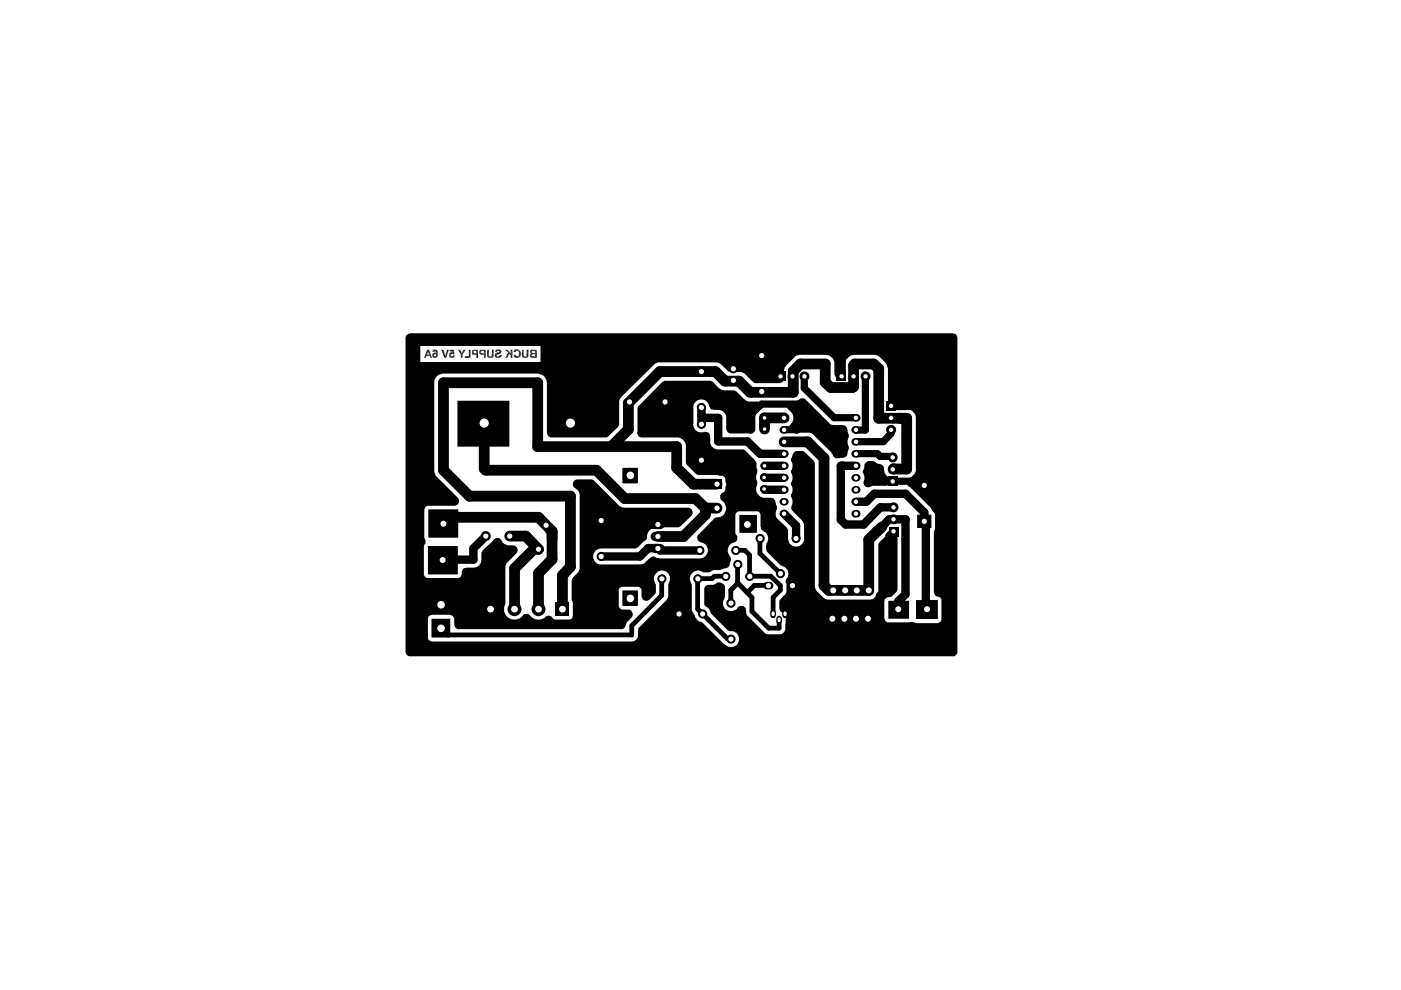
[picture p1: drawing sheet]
<svg xmlns="http://www.w3.org/2000/svg" width="297mm" height="210mm" viewBox="0 0 297 210" stroke-linecap="round" stroke-linejoin="round" font-family="sans-serif">
<g fill="#000">
<path d="M86.1 71.1l.9-.4h115l.6 .1 .4 .7v66.9l-.5 .7h-115.8l-.5-.2-.2-.6v-7h4.7v4l.3 .5 .5 .2 43-.1 .5-.4 .3-.5v-1.4l.1-.5 6.1-6.1 .2-.6v-2.5l.3-.8v-.4h4.3l.4 1.3v5.5l.5 .8a2.41 2.41 0 0 0 1.4 1.6h.2l4.7 4.6 .4 .3a1.72 1.72 0 0 0 2.8-.9 1.72 1.72 0 0 0-2.1-2.1l-.3-.2-3.6-3.5a2.26 2.26 0 0 0-1.1-1.6l-.3-.4v-3.3l.3-.6 .3-.1 1.4-.1 .9-.5h.5l.7 .3 .3 .5v2.1a2.99 2.99 0 0 0-.2 2.4 1.91 1.91 0 0 0 3.2-.2 1.02 1.02 0 0 1 1.5 .8v.7l.2 .3 3.9 3.9 .4 .2h2.8l.7-.4 .3-.6 .1-2.6-.6-1a1.06 1.06 0 0 1-.8-.8v-1.6l1.4-1.6 .2-.4-.1-1.8a1.9 1.9 0 0 1 .4-1.6 1.74 1.74 0 0 0-1.4-2.2l-3.1-2.9-.2-1.4a2.99 2.99 0 0 0 .2-2.4l-.3-.4a1.28 1.28 0 0 1-1.1-1.1v-2.7l-.2-.4-.3-.2h-4.1l-.3 .2-.4 .5v4l.3 .3a1.03 1.03 0 0 1-.5 1.6 1.7 1.7 0 0 0-1 2.9l.2 .3a1.33 1.33 0 0 1-.2 1.2 1.03 1.03 0 0 1-1.2 1.1 3.8 3.8 0 0 1-2.3 .4l-.4 .2a1.93 1.93 0 0 1-1.9 .1 1.72 1.72 0 0 0-2.6 1.5h-4.3v-.5a1.75 1.75 0 0 0-2.5-1 1.75 1.75 0 0 0-.5 2.6v2l-1.4 1.4-.2 .1a.85 .85 0 0 1-1.1-.3l-.3-.5v-1.5l-.6-.6h-3.5l-.5 .3-.2 .3v3.6l.6 .6h1.6a1.08 1.08 0 0 1 .6 1.7l-1 1-.3 .6a1.01 1.01 0 0 1-.8 .9h-34.8l-.5-.3-.3-.6-.1-1.4a.85 .85 0 0 0-.8-.8h-3.8l-.7 .4-.2 .6h-4.7v-15.3h3.9v5.9l.3 .5 .4 .2h6.6a1.5 1.5 0 0 0 .8-1.6 .88 .88 0 0 1 .8-.6l2.1-.1a1.5 1.5 0 0 0 1.2-1.5v-1.6l.2-.5 1.6-1.4 .8-1 .7-.3 .6 .2 1 1.2 .7 .2h1.1a1.01 1.01 0 0 1 .9 .7 1.01 1.01 0 0 1-.3 1.1l-2 2-.3 .7v8a2.16 2.16 0 0 0 0 1.9 2.19 2.19 0 0 0 2.8 1.3l.7-.5a1.06 1.06 0 0 1 1-.7 1.06 1.06 0 0 1 1 .7 2.22 2.22 0 0 0 3 0 1.07 1.07 0 0 1 1.7 .4l.3 .2h3.2l.5-.3 .2-.5v-2.9l-.3-.5v-4.2l.3-.5 1.1-1.2 .3-.6v-15.9l-.3-.7-.6-.5a1.03 1.03 0 0 1-.6-1.1 1.03 1.03 0 0 1 .9-.9h3.1l.5 .2 5.5 5.5 .5 .3 14.2 .1 .5 .2 .2 .4a.82 .82 0 0 1-.2 1l-2.7 2.5h-4.8a2.11 2.11 0 0 0-2 2.4l-.1 .2-1.7 1.6-.6 .3-7.6 .1a1.68 1.68 0 0 0-1.4 1.6 1.68 1.68 0 0 0 1.4 1.7h8.9l.7-.3 .2-.3a2.09 2.09 0 0 1 1.8-1.1l1.1 .4h8.8l.5-.2 .6-.5 .4-.6v-.7a1.64 1.64 0 0 0-1.5-1.4 1.07 1.07 0 0 1-.6-1.5l3-3.1a1.53 1.53 0 0 1 1.4-.7 2 2 0 0 0 1.6-2l-.4-1.1-.3-.3a1.02 1.02 0 0 1-.7-.9 1.02 1.02 0 0 1 .6-1l.4-.2 .2-.4 .2-1-.2-1.3-.4-.5-1.2-.3h-4.2l-.4-.2-2-2-.2-.3-.1-4.2a2.02 2.02 0 0 0-1.4-1.2l-8.2-.1a.95 .95 0 0 1-.5-1.2v-5l.1-.4 5.1-5.1 .5-.3h9.8l.5 .3 1.2 1.3 .6 .4 2.7 .1 .5 .2 2 2 .5 .1 2.2 .1a1.04 1.04 0 0 1 .2 1.8 1.83 1.83 0 0 0-1 1.3v2.8l-.3 .6a.68 .68 0 0 1-.9 .2h-4.1l-.4-.2-.4-.6v-2.8l-.6-1.1a3 3 0 0 0-2.1-.3 1.17 1.17 0 0 1-1.1-1.3l-.6-.7-.5-.2-1.1 .1-.9 .8-.2 .8 .1 4.2a2.12 2.12 0 0 0 1.2 1.1 3.5 3.5 0 0 1 2.1 .1l.3 .6v1.5l.2 .6 .7 .6 .4 .2h5.7l.3 .2 2.2 2.2 .3 .5v1.1l.2 .2-.2 1.1a1.47 1.47 0 0 0 .2 1.6v.5l-.3 .6a1.95 1.95 0 0 0 1.1 2.1l.4 .1h1.8l.5 .4a2.81 2.81 0 0 1 .5 2.2 1.74 1.74 0 0 0 .6 2.3l1.6 1.5 .3 .5v2.1l.2 .7 1.1 .7h.8l.6-.3 .4-.4 .3-.6v-3.5l-.3-.6-2.4-2.5 .1-1a2.28 2.28 0 0 0-.2-1.8l.1-.4a1.87 1.87 0 0 0-.1-2.1l.1-.5a1.81 1.81 0 0 0-.1-2.1l.1-.4a1.87 1.87 0 0 0-.1-2.1l.3-1a1.1 1.1 0 0 1 .8-1h1.4l.4 .2 1.9 1.9 .3 .6v26l.2 .9 1.5 1.5 .9 .4h9.2l.5-.1 .9-.8 .2-.9v-10l2.6-2.7h.8l.3 .1 .4 .5v11.9l-1.2 1.3-.3 .1a1.18 1.18 0 0 0-1.3 1.1v3.4l.1 .4 .5 .6 5.5-.1 .7 .2h4.5l.5-.2 .3-.5v-4.3l-.3-.4-.9-.3-.4-.7v-13l.2-.6v-3.1l-.5-.7-.5-.8-4.3-4.2-.3-.2a1.02 1.02 0 0 1-.1-1.6l.6-.3a2.19 2.19 0 0 0 1.1-1.4l-.1-11.5a1.84 1.84 0 0 0-1.5-1.6h-3.6l-.7-.4v-8.2l-.6-1.2-1.1-1.2-.5-.3-.6-.2-4.6 .1a2.5 2.5 0 0 0-1.9 1.8l-.1 2.4a1.04 1.04 0 0 1-1 .7 1.04 1.04 0 0 1-1-.8v-2.6l-.2-.5a2.34 2.34 0 0 0-1.6-1.1h-5.6l-.6 .2-2.5 2.5-.2 .5v2.1l-.3 .5-.5 .2h-5.3l-2.3-2.1-.7-.2h-2.2l-.4-.1-.3-.3a4.2 4.2 0 0 0-2.2-1.7h-12.5l-.7 .4-7.4 7.3-.1 .5v5l-.3 .6-2.4 2.2h-11.9l-.3-.2-.4-.7v-10.9l-.4-.9-.5-.6-.9-.3h-20.4a1.94 1.94 0 0 0-1.7 1.6v19.2l.2 .8 4.9 5a.99 .99 0 0 1-.7 1.4h-5.9l-.3 .2-.3 .6v6.1l.2 .4v.6l-.2 .3-.1 .6h-3.9v-39.2h28.6v-3.4h-25.5v3.4h-3.1v-5.3zM97 85h10.9l.1 9.6-10.9 .1zM132 99.3l3.2-.1 .1 3.2h-3.3zM167.2 85.4l.6-.3h.8l1.2-.6h.6l.3 .1 5.4 5.4 .5 .1h2.1a1.2 1.2 0 0 1 1 1.4 1.73 1.73 0 0 1 0 1.8v.7a1.73 1.73 0 0 1 0 1.9l-.1 .6a1.19 1.19 0 0 1-1.4 .6h-1.2l-.8-1.2-4.1-4-.5-.2h-3.5a1.04 1.04 0 0 1-.8-1.4 2.04 2.04 0 0 0-.1-3.5 .93 .93 0 0 1 0-1.4zM183.4 98.2a1.69 1.69 0 0 1 2-.4l.7 .5a1.44 1.44 0 0 1 1.4 1.5 1.74 1.74 0 0 0 1.2 1.5l.1 .3v.7l-.5 .6-3.4 .2a1.07 1.07 0 0 1-1.3 0 1.07 1.07 0 0 1-.4-1.2 1.98 1.98 0 0 0-.3-1.8zM90.7 115.8h6.3l.1 5.9-6.4 .1zM90.8 108.1l6.4-.1v5.9l-6.4 .1zM156.8 109.2l3.7 .1-.1 3.7-3.6-.1zM194.6 109.3h2.8v2.5l-2.8 .1zM91.6 131.2h3.9v4l-4-.1zM132 125.2h3.2l.1 3.2h-3.3zM188.4 127.4h4.3v3.7l-4.3 .1z"/>
<path d="M194.4 127.4h4.3l.1 3.7-4.4 .1z"/>
<circle cx="178.7" cy="98.8" r=".89"/>
<circle cx="190.8" cy="88.7" r="1.14"/>
</g>
<path d="M170.5 79.8v2.5l6.4 6.3h4.5M183.5 79.8v11.4l-2.1-.1M157.5 88.1h1.4l2.6-2.4h7.9v5l-.5 .5-2.7-.1M181.4 96.2h4.6l.6 .6h2.8M188.9 91.1v.8l-1.6 1.7h-5.9M188.6 102h6.5M189.7 112.6h-.3l-.9 1v10.8l-2.1 1.9v3.3" fill="none" stroke="#000" stroke-width="1.5"/>
<g fill="none" stroke="#000" stroke-width="1.8">
<path d="M178 76.2l.4 .4v3.2M148.7 88l.6 .6h3v5h6.2l2.7 2.6h5M148.7 86.4v3.6M162.1 98.8h4.1M181.5 98.8h-3.2v11.4l1 1h3.8l3.5-3.6h2.8M188.9 86.1h5.6M103 113.7l-2.6 2.6v2.4h-6.5M127.5 110.4l.8 .8h11.2M148.4 116.7h-8.5l-.5-.5h-1.9l-1.8 1.8h-8.1M162 101.2l4.2 .1M162 103.7l.2 .1h4M166.2 108.9l2.6 2.6v2.7"/>
<path d="M181.5 106.4h2.2l1.7-1.7h6.6l4 4v1.8M187 111.7l1.5-1.6h3.5v15.9l-1.5 1.5v1.7M196.6 110.5l-.6 .5 .3 .2v17.7l.3 .3"/>
</g>
<path d="M102.7 89.7v9.7l.3 .3h23.4l6.1 6h14.9l2.2 2M129.6 94.7l3.6-3.6v-5.6l6.7-6.7h11.8l2 2h3l2.3 2.4h9.2v-4.5l1.5-1.5h5.3v3.9l1.1 1.1h4.6l.3-.2v-4.5l.2-.3h4l1.1 1v10.5h5.9v10.7h-2.8M166.2 93.7h5l3.5 3.5v27l1 1h8.5v-10.8l2.8-2.7M166.2 88.6h-4.1v2.4M94.2 111l1.3-1.3h18.7l2.9 2.9v6l-2.9 2.9v7.7M108.1 113.7h3.4l2.7 2.8h-1l-4.1 4v8.7M149.6 107.7h2.4M149.6 107.7v1.4l-4.7 4.6h-5.4M152 102.7h-5l-3.5-3.5v-4.5h-29.5v-13.5h-20v18.5l5.5 5.5h21.4v15l-1.6 1.8v7.2" fill="none" stroke="#000" stroke-width="2.3"/>
<path d="M170.7 79.5v2.9M183.2 79.5l.3 .2M189.9 85.9l-.2 .2M156 116.7h1.9l1 1v4.5h4.5l2 1.9v1l-1.5 1.6v3.4M156.4 119.6l.1 4M161.1 114.1v3.2l4.3 4.3M140.3 122.7v3.5l-6.4 6.5v1.9h-39l-1.4-1.4M153.8 122.2h-2.3l-.5 .5h-3.1v6.4l6.4 6.4h.6M156.5 123.6l-1.6 1.5v2.7M156.5 123.6l1.9 2M158.4 125.6l1 1.1v2.9l3.6 3.6h2.2v-1.8M162.9 124.1h-3l-1.5 1.5" fill="none" stroke="#000" stroke-width="1"/>
<g fill="#000">
<path d="M90.2 75.2h.3l-.6 .7zM89.9 75.9l.5-.5-.1 .5zM90.5 75.2l-.6 .7zM90.6 74.2h.3l.7 1.7zM90.8 74.6l-.3 .6h-.3zM90.6 74.2l.2 .4-.6 .6zM90.6 74.2l1 1.7zM90.8 74.6l.8 1.3-.6-.7zM90.5 75.2l.6 .2h-.7zM90.5 75.2h.5l.1 .2zM91.1 75.4l.5 .5h-.3zM91 75.2l.6 .7z"/>
<path d="M91.7 75.4h.3zM91.9 74.9l-.2 .2zM91.8 74.4l-.1 .2zM91.7 75.4h.3l-.3 .2zM91.7 75.1l.2-.3zM91.8 74.3l-.1 .3zM91.7 75.1l.2-.3-.2 .6zM91.8 74.3l.3-.1-.4 .4zM91.8 74.3l.1-.1zM91.8 74.3l.3-.1zM91.7 75.6l.2 .1zM91.9 75.7v.2z"/>
<path d="M91.9 74.8h.2zM91.7 75.6l.2 .3zM91.9 74.8h.4zM91.7 75.6l.3-.2-.1 .5zM91.9 74.8h.4l.2 .1zM92 75.4l-.1 .5zM92 75.5l-.1 .4zM91.7 75.4l.3-.1zM91.7 74.6l.3-.1zM91.7 75.4l.3-.2zM91.7 75.4l.3-.3zM91.7 74.6l.4-.1z"/>
<path d="M92.1 74.2l.6 .1zM92.1 74.2l.6 .1 .1 .7zM91.7 75.4l.4-.3zM91.9 74.8l.2 .3-.4 .3zM91.7 74.6l.5-.2zM92.1 74.2l.1 .2-.5 .2zM92.1 74.2l.1 .2zM91.9 74.8l.3 .3zM92.3 74.8h.2zM92.3 74.8l.2 .1zM92.1 74.2l.2 .2zM91.9 74.8l.4 .3z"/>
<path d="M92.1 74.2l.3 .3zM91.9 74.8l.5 .3zM92.1 74.2l.7 .8zM91.9 74.8l.6 .1-.1 .2zM92.5 74.9l-.1 .2zM92.5 74.2v.1zM92.3 75.9l.2-.1zM92.5 74.2l.2 .1zM92.4 74.5l.4 .5zM92.5 74.6l.3 .4zM92.5 74.9v.3zM92.5 74.7l.3 .3z"/>
<path d="M92.5 74.8l.3 .2zM92.5 74.9l.3 .1-.3 .3zM92.5 74.3h.2zM92.5 75.8l.1-.1zM92.3 75.9l.3-.2zM91.9 75.9l.7-.2zM92.1 75.6l.5 .1-.7 .2zM92.1 75.6l.5 .1zM92.2 75.6l.4 .1zM92.4 75.5l.2 .2-.3-.1zM92.7 74.3l.1 .3zM92.7 75.6l-.1 .1z"/>
<path d="M92.7 74.3l.1 .5zM92.7 74.3l.1 .7zM92.7 75.5l.1-.1zM92.8 75.4l-.2 .3zM92.8 75l-.2 .7zM92.8 75l-.2 .7-.2-.2zM92.8 75l-.4 .5zM92.5 75.4l.3-.4zM92.5 75.3l.3-.3zM93.6 74.2h.4l.4 1.2zM93.6 74.2l.8 1.2-.2 .5zM94.8 74.2h.4l-.8 1.2z"/>
<path d="M95.2 74.2l-1 1.7zM95.2 74.2l-.6 1.7h-.4zM95.2 75l.2-.2zM95.2 75l.3-.2zM95.2 75l.6-.3zM95.2 75l.6-.3 .2 .1zM95.2 75l.8-.2-.2 .2zM95.2 75h.6zM95.2 75l.5 .1zM95.2 75.4l.1 .1zM95.2 75.4l.1 .3zM95.2 75l.1 .7z"/>
<path d="M95.2 75l.4 .1-.3 .6zM95.6 75.1l-.3 .6zM95.6 75.2l-.3 .5zM95.4 74.8h.1zM95.3 75.7l.2 .1zM95.5 74.8l.3-.1zM95.6 75.4l.1 .1-.4 .2zM95.6 75.4l-.3 .3zM95.6 75.3l-.3 .4zM95.5 75.8l.2 .1zM95.8 74.7l-.1 .1zM95.3 75.7l.4 .2z"/>
<path d="M95.7 75.5l.3 .4zM95.3 75.7l.4-.2 .3 .4zM95.8 75.6l.2 .3zM95.8 74.7l.2 .1zM95.3 74.2l.6 .3h-.6zM95.3 74.2h.9l-.3 .3zM96 75.5l.4-.1-.5 .2zM95.9 75.6l.5-.2-.4 .5zM96 75.4h.4zM96 75.5l.4-.1zM95.3 75.7l.7 .2zM96.2 74.2l-.2 .6-.1-.3z"/>
<path d="M96.2 74.2l-.3 .8zM96 74.8l-.2 .2zM96.2 74.2l.2 .9h-.3zM96 75.9l.2-.1zM96.2 74.2l-.1 .9zM96.2 75.8l.1-.1zM96 75.9l.3-.2zM96.4 75.5l-.1 .2zM96.4 75.4l-.1 .3zM96.4 75.4l-.1 .3-.3 .2zM97.1 74.2h.4l.4 .6zM97.1 74.2l.8 .6-.2 .3z"/>
<path d="M97.9 74.8l.1 .3h-.3zM98.3 74.2h.4l-.8 .6zM97.9 74.8l.8-.6-.7 .9zM98 75.1v.8h-.3zM97.7 75.1h.3l-.3 .8zM99.4 74.2h.3v1.7zM99.4 74.2l.3 1.7-.3-.4zM98.6 75.5l1.1 .4h-1.1zM98.6 75.5h.8l.3 .4zM100.1 74.7h.3zM100.2 74.3l-.1 .1zM100.1 74.8l.3-.1-.3 .2z"/>
<path d="M100.2 74.3l.1-.1-.2 .2zM100.1 74.4l.2-.2-.2 .5zM100.1 74.9l.1 .1zM100.2 74.3l.1-.1zM100.2 75v.1zM100.1 74.9l.1 .2zM100.1 74.9l.3-.2-.2 .4zM100.4 74.7l-.2 .4zM100.4 74.8h.1l-.3 .3zM100.2 75.1l.2 .1zM100.1 74.7l.3-.1zM100.1 74.7l.3-.2z"/>
<path d="M100.2 75.1l.3 .1zM100.1 74.7l.4-.3zM100.3 74.2l.2 .2-.4 .3zM100.3 74.2l.3 .2zM100.3 74.2l.4 .2zM100.3 74.2l.5 .2zM100.2 75.1l.8 .1zM100.2 75.1l.3-.3 .5 .4zM100.5 74.8l.5 .4zM100.3 74.2l.7 .2zM100.6 74.8l.4 .4zM100.3 74.2h1l-.3 .2z"/>
<path d="M100.7 74.9l.3 .3zM101 74.4l.3-.2-.3 .7zM100.8 74.9l.2 .3zM101.3 74.2l-.3 1zM100.8 74.9h.2v.3zM101.3 74.2v1.7h-.3zM101.3 74.2l-.3 1.7v-.7zM101.6 74.7h.3zM101.7 74.4l-.1 .2zM101.7 74.4l-.1 .3zM101.9 74.2l-.3 .5zM101.6 74.8l.1 .1z"/>
<path d="M101.7 74.3h.1zM101.6 74.8l.3-.1-.2 .2zM101.9 74.2l-.2 .2zM101.9 74.2l-.1 .1zM101.7 75l.2 .1zM101.7 74.9l.2 .2zM101.7 74.9l.2-.2v.4zM101.9 74.7v.4zM102 74.7l-.1 .4zM102 74.8l-.1 .3zM101.9 75.1v.1zM101.6 74.7l.4-.1z"/>
<path d="M101.6 74.7l.4-.2zM101.9 75.1l.2 .1zM101.6 74.7l.5-.3zM101.9 74.2l.2 .2-.5 .3zM101.9 74.2l.3 .2zM101.9 74.2l.4 .2zM101.9 74.2l.5 .2zM101.9 75.1l.7 .1zM102 74.8l.6 .4-.7-.1zM102 74.8l.6 .4zM102.1 74.8l.5 .4zM101.9 74.2l.7 .2z"/>
<path d="M101.9 74.2h1.1l-.4 .2zM102.2 74.9l.4 .3zM102.6 74.4l.4-.2-.4 .7zM102.3 74.9l.3 .3zM103 74.2l-.4 1zM102.4 74.9h.2v.3zM103 74.2v1.7h-.4zM103 74.2l-.4 1.7v-.7zM103.3 74.2h.3v.9zM103.3 74.2l.3 .9-.3-.1zM103.3 75l.3 .1zM103.3 75l.3 .2z"/>
<path d="M103.3 75.4l.1 .1zM103.3 75.4l.1 .3zM103.3 75l.1 .7zM103.3 75l.3 .2-.2 .5zM103.6 75.2l-.2 .5zM103.6 75.3l-.2 .4zM103.6 75.4l-.2 .3zM103.6 75.4h.1l-.3 .3zM103.4 75.7l.3-.3zM103.4 75.7l.4-.2zM103.4 75.7l.5-.1zM103.4 75.7l.6-.1z"/>
<path d="M103.4 75.7l.1 .1zM103.5 75.8l.2 .1zM103.4 75.7l.3 .2zM103.4 75.7l1.2-.1zM103.4 75.7l.7 .2zM104.2 75.5l.4 .1h-.5zM104.2 75.4h.1l.3 .2zM104.2 75.4l.4 .2zM104.2 75.5l.4 .1zM104.3 74.2h.3l-.3 .9zM104.6 74.2l-.3 1zM104.6 74.2l-.3 1.1z"/>
<path d="M104.6 74.2l-.3 1.2zM104.6 74.2v1.4l-.3-.2zM104.3 75.9l.2-.1zM104.6 75.6l-.1 .2zM104.3 75.9l.3-.3zM104.1 75.9l.5-.3-.3 .3zM103.4 75.7l1.2-.1-.5 .3zM104.6 75.5v.1zM104.6 75.4v.2zM104.6 74.2v1.4zM104.9 75.3l.1-.1zM105 75.2l-.1 .2z"/>
<path d="M105.2 74.9l-.3 .5zM104.9 75.4l.1 .2zM105 75.1l.1-.1zM105.1 74.3l-.1 .2zM105.2 74.9l-.2 .3zM105.1 74.3l-.1 .3zM105.1 74.3l.3-.1-.4 .4zM105 75.6l.1 .1zM105.2 74.9l-.1 .1zM105.1 74.3l.1-.1zM104.9 75.4l.2 .3zM105.1 74.3l.3-.1z"/>
<path d="M105.2 74.9l.1-.1zM105.2 74.9l.3-.1zM105.2 74.9l.4-.1zM105.2 74.9l.5-.1zM105.2 74.9l1.1-.3zM105.2 74.9l1.1-.3-.9 .6zM105.1 75.7l.1 .1zM105.2 75.4l.1 .5zM105.2 74.9l.1 1zM105.2 74.9v.5zM105.2 75.8l.1 .1zM105.3 74.8h.2z"/>
<path d="M105 74.6l.3-.1zM105.1 75.7l.2 .2zM104.9 75.4l.4 .5zM105.2 74.9l.1 1-.4-.5zM105.3 75.5v.4zM105.2 74.9l.1 .4zM105.4 74.1h.2zM105 74.6l.4-.1zM105.4 74.2h.5zM105 74.6l.4-.2zM105.4 74.2h.5l.4 .4zM105.4 75.6l-.1 .3z"/>
<path d="M105.4 75.5l-.1 .4zM105.2 74.9l.2 .3-.1 .1zM105 74.6l.5-.2zM105.4 74.2l.1 .2-.5 .2zM105.5 75.6l-.2 .3zM105.6 74.1l.3 .1zM105.4 74.2l.2 .2zM105.3 75.9l.4-.3zM105.4 74.2l.3 .2zM105.7 74.1l.2 .1zM105.3 75.9l.5-.4zM105.8 74.7l.5-.1-.6 .2z"/>
<path d="M105.8 75.5l.5-.2zM105.3 75.9l1-.6zM105.4 74.2l.4 .2zM105.8 74.7l.5-.1zM105.7 75.1l.2-.1zM105.9 74.2l.3 .1zM105.9 75.4l.4-.1zM105.9 74.2l.3 .1 .1 .3zM105.6 75.1l.3-.1zM105.4 74.2l.5 .2zM105.4 74.2l.9 .4zM105.9 74.4l.4 .2z"/>
<path d="M105.9 74.5l.4 .1zM105.9 74.6h.4zM105.9 74.7l.4-.1zM106 74.2l.2 .1zM106 75.3h.3zM105.8 75.9l.2-.1zM105.6 75.9l.4-.1zM105.3 75.9l.7-.1zM106 75.8l.1-.1zM106.2 74.3l.1 .1zM106.2 74.8l-.2 .2zM106.2 74.3l.1 .3z"/>
<path d="M105.9 75l.3-.2zM106.2 74.8l.1-.1zM106.1 75.7l.2-.1zM106.3 74.6l-.1 .2zM106 75.8l.3-.2zM106.3 74.6l-.4 .4zM105.6 75.1l.7-.5-.4 .4zM105.5 75.2l.8-.6zM105.4 75.2l.9-.6zM106.3 75.3v.1zM106.3 75.3v.3zM106.3 75.3v.3l-.3 .2z"/>
<path d="M105.3 75.9l1-.6-.3 .5zM107.1 74.2h.4l.8 .7zM107.1 74.2l1.2 .7-.5-.1zM107.8 74.8l.5 .1v.5zM107.9 75l-.4 .9h-.4zM107.8 74.8l.1 .2-.8 .9zM108.3 74.2h.3l-.3 .7zM108.6 74.2l-.3 1.2v-.5zM107.8 74.8l.5 .6zM108.6 74.2v1.7h-.3zM108.6 74.2l-.3 1.7zM108.9 74.6l.1-.1z"/>
<path d="M109.1 74.3l-.2 .3zM109.1 74.3l.1-.1-.3 .4zM108.9 75.3l.3-.1zM109 74.4l.1-.1zM109 75.4l.2-.2zM109 75.4h.3zM109 75.4h.4zM109 75.4l.5 .1zM109 75.4l.6 .1zM109.1 74.3l.1-.1zM109 75.5l.1 .2zM109 75.4l.1 .3z"/>
<path d="M109.1 75.7l.1 .1zM109.2 74.2l.2-.1zM109.2 74.2l.4-.1zM109.2 74.2l.4-.1 .6 .3zM108.9 74.6h.4zM108.9 74.6l.4-.1zM109.2 75.8l.2 .1zM109.1 75.7l.3 .2zM109 75.4l.4 .5zM108.9 74.6l.5-.1zM108.9 74.6l.6-.2zM109.2 74.2l.3 .2-.6 .2z"/>
<path d="M109.2 74.2l.4 .2zM109.6 74.1l.2 .1zM109.6 74.1l.4 .2zM109.6 74.1l.6 .3zM109.2 74.2l.5 .2zM109.8 74.2l.2 .1zM109.2 74.2l.6 .2zM109.2 74.2l1 .2zM109.8 74.4h.4zM109.7 75.9l.2-.1zM109.8 74.5l.4-.1zM110 74.3h.2z"/>
<path d="M110 74.3l.2 .1zM109.9 74.5l.3-.1zM110 74.6l.2-.2zM110 74.7l.2-.3zM109.9 75.8l.2-.1zM109.7 75.9l.4-.2zM109.4 75.9l.7-.2zM109 75.4l1.1 .3-.7 .2zM109 75.4l1.1 .3zM109.6 75.5l.5 .2zM109.7 75.5l.4 .2zM109.8 75.5l.3 .2z"/>
<path d="M109.9 75.4l.2 .3zM110 75.4l.1 .3zM110 75.3l.1 .4zM110.2 74.4l-.1 .4h-.1zM110.2 74.4l-.1 .5zM110.2 74.4l-.1 .7zM110.2 74.3v.1zM110.2 75.6l-.1 .1zM110.2 74.4l.1 .2zM110.2 74.4l.2 .4zM110.2 74.4l.2 .7zM110.2 74.4l.2 .7-.3 .6z"/>
<path d="M110.2 74.4l-.1 1.3-.1-.4zM110.2 74.4l-.2 .9zM110.2 74.4l-.1 .8zM110.3 74.6l.1 .2zM110.3 75.4l-.1 .2zM110.3 75.4l-.2 .3zM110.4 75.1l-.1 .2zM110.4 75.1l-.1 .3zM110.4 75.1l-.3 .6zM110.7 74.2h.3v.9zM110.7 74.2l.3 .9-.3-.1zM110.7 75l.3 .1z"/>
<path d="M110.7 75l.3 .2zM110.7 75.2v.2zM110.7 75v.4zM110.7 75.5l.1 .2zM110.7 75.4l.1 .3zM110.7 75l.1 .7zM110.7 75l.3 .2-.2 .5zM111 75.2l-.2 .5zM111 75.3l.1 .1-.3 .3zM111.1 75.4l-.3 .3zM110.8 75.7l.3-.3 .1 .1zM110.8 75.7l.4-.2z"/>
<path d="M110.8 75.7l.5-.1zM110.8 75.7l.1 .1zM110.9 75.8l.2 .1zM110.8 75.7l.3 .2zM110.8 75.7l1.1-.1zM110.8 75.7l.6 .2zM111.5 75.6h.4zM111.7 75.4l.2 .2-.3-.1zM111.6 75.5l.3 .1zM111.7 74.2h.3l-.3 .9zM112 74.2l-.3 1zM112 74.2l-.3 1.1z"/>
<path d="M112 74.2l-.3 1.2zM112 74.2l-.1 1.4-.2-.2zM111.7 75.4l.2 .2zM111.9 75.6l-.1 .2zM111.9 75.6l-.1 .3zM111.4 75.9l.5-.3-.1 .3zM110.8 75.7l1.1-.1-.5 .3zM112 75.5l-.1 .1zM112 75.4l-.1 .2zM112 74.2l-.1 1.4zM112.4 75.4h.3zM112.4 75.2v-.1z"/>
<path d="M112.4 75.4l.4 .1zM112.4 75.1v.3zM112.4 75.1l.3-.2-.3 .5zM112.4 75.1l.1-.1zM112.4 74.6l.4 .1zM112.4 74.3h.1zM112.4 75.1l.3-.2zM112.4 74.6l.4 .1-.4 .1zM112.4 74.3l.2-.1zM112.4 74.3l.2-.1-.2 .4zM112.4 75.6l.1 .1zM112.5 75l.2-.1z"/>
<path d="M112.4 74.8h.1zM112.6 74.2l-.1 .1zM112.5 75.7l.1 .1zM112.4 75.6l.2 .2zM112.4 75.4l.2 .4-.2-.2zM112.4 75.4l.4 .1-.2 .3zM112.8 75.5l-.2 .3zM112.4 75.4l.3-.1zM112.5 74.8l.2 .1zM112.4 75.4l.3-.2zM112.4 74.8l.3 .1zM112.4 74.8l.4-.1-.1 .2z"/>
<path d="M112.8 74.7l-.1 .2zM112.8 74.8l-.1 .1zM112.7 74.9l.2-.1zM112.7 74.9l.3-.1zM112.7 74.9l.4-.1zM112.7 74.9l.5-.1zM112.7 74.9l.8-.1zM112.6 75.8l.2 .1zM112.4 74.6l.4-.1zM112.4 75.4l.4-.2zM112.4 74.6l.5-.2zM112.4 75.4l.5-.3z"/>
<path d="M112.6 74.2l.3 .2-.5 .2zM112.7 74.9l.2 .2-.5 .3zM112.6 75.8l.3 .1zM112.6 74.2l.3 .2zM112.7 74.9l.2 .2zM112.6 74.2l.4 .2zM112.7 74.9l.3 .2zM112.6 74.2l.5 .2zM112.7 74.9l.4 .2zM112.6 74.2l.6 .2zM112.7 74.9l.8 .2zM112.6 74.2l.9 .2z"/>
<path d="M112.7 74.9l.8-.1v.3zM112.6 74.2h1.2l-.3 .2zM113.5 74.4l.3-.2-.3 .6zM112.6 75.8l1.2 .1zM112.6 75.8l.3-.3 .9 .4zM112.9 75.5l.9 .4zM113 75.5l.8 .4zM113.1 75.5h.4l.3 .4zM113.8 74.2v1.7l-.3-.4zM113.8 74.2l-.3 1.3zM113.8 74.2l-.3 .9z"/>
<path d="M154.6 79.8h1.8v1.8h-1.8z" fill-rule="evenodd"/>
<path d="M160.6 82.1h1.7v1.8h-1.7z" fill-rule="evenodd"/>
<path d="M164.5 78.8h2v2h-2z" fill-rule="evenodd"/>
<path d="M177.4 78.8h2v2h-2z" fill-rule="evenodd"/>
<path d="M188 85h1.9v2.1h-1.9z" fill-rule="evenodd"/>
<path d="M151 101.7h2v2h-2z" fill-rule="evenodd"/>
<path d="M188.3 101h1.9v2.1h-1.9z" fill-rule="evenodd"/>
<path d="M188.5 111.7h2v2h-2z" fill-rule="evenodd"/>
<path d="M117.8 127.8h2.8v2.8h-2.8z" fill-rule="evenodd"/>
<circle cx="148.7" cy="78.8" r=".97"/>
<circle cx="155.5" cy="78.2" r=".97"/>
<circle cx="161.5" cy="75.4" r=".97"/>
<circle cx="168" cy="79.8" r="1.06"/>
<circle cx="170.6" cy="79.8" r="1.06"/>
<circle cx="181" cy="79.8" r="1.06"/>
<circle cx="183.5" cy="79.8" r="1.06"/>
<circle cx="102.7" cy="89.7" r="1.82"/>
<circle cx="120.9" cy="89.7" r="1.82"/>
<circle cx="133.5" cy="85.2" r="1.06"/>
<circle cx="141" cy="85.2" r="1.06"/>
<circle cx="148.7" cy="90" r=".97"/>
<circle cx="148.7" cy="86.4" r=".97"/>
<circle cx="148.7" cy="97.6" r=".97"/>
<circle cx="188.9" cy="88.6" r="1.06"/>
<circle cx="188.9" cy="91.1" r="1.06"/>
<circle cx="189.3" cy="97" r="1.06"/>
<circle cx="189.3" cy="99.5" r="1.06"/>
<circle cx="93.9" cy="118.7" r="1.57"/>
<circle cx="94" cy="111" r="1.57"/>
<circle cx="103" cy="113.7" r="1.06"/>
<circle cx="108.1" cy="113.7" r="1.06"/>
<circle cx="114.2" cy="116.5" r=".97"/>
<circle cx="115.8" cy="111.4" r=".97"/>
<circle cx="127.5" cy="118" r=".97"/>
<circle cx="127.5" cy="110.4" r=".97"/>
<circle cx="133.6" cy="100.8" r="1.31"/>
<circle cx="148.4" cy="116.7" r=".97"/>
<circle cx="152" cy="107.7" r="1.06"/>
<circle cx="156" cy="116.7" r=".97"/>
<circle cx="156.4" cy="119.7" r=".97"/>
<circle cx="158.5" cy="111.2" r="1.31"/>
<circle cx="161.2" cy="114.2" r=".97"/>
<circle cx="168.8" cy="114.2" r=".97"/>
<circle cx="189.4" cy="107.6" r="1.06"/>
<circle cx="189.4" cy="110.1" r="1.06"/>
<circle cx="196" cy="102.9" r=".97"/>
<circle cx="196" cy="110.5" r=".97"/>
<circle cx="93.5" cy="133.2" r="1.57"/>
<circle cx="93.5" cy="128.2" r="1.57"/>
<circle cx="104" cy="129.2" r="1.48"/>
<circle cx="109.1" cy="129.2" r="1.48"/>
<circle cx="114.2" cy="129.2" r="1.48"/>
<circle cx="133.6" cy="126.9" r="1.31"/>
<circle cx="140.3" cy="122.7" r=".97"/>
<circle cx="144" cy="130.2" r=".97"/>
<circle cx="148" cy="122.7" r=".97"/>
<circle cx="149" cy="130.2" r=".97"/>
<circle cx="153.9" cy="122.2" r=".97"/>
<circle cx="155" cy="135.5" r=".97"/>
<circle cx="155" cy="127.9" r=".97"/>
<circle cx="159" cy="122.2" r=".97"/>
<circle cx="165.5" cy="121.6" r=".97"/>
<circle cx="168" cy="124.2" r=".97"/>
<circle cx="176.5" cy="131.2" r="1.06"/>
<circle cx="176.7" cy="125.2" r="1.06"/>
<circle cx="179" cy="131.2" r="1.06"/>
<circle cx="179.2" cy="125.2" r="1.06"/>
<circle cx="181.5" cy="131.2" r="1.06"/>
<circle cx="181.7" cy="125.2" r="1.06"/>
<circle cx="184" cy="131.2" r="1.06"/>
<circle cx="184.2" cy="125.2" r="1.06"/>
<circle cx="190.5" cy="129.2" r="1.06"/>
<circle cx="196.6" cy="129.2" r="1.06"/>
</g>
<path d="M194.6 109.2h2.8v2.6h-2.8zM194.3 127.3h4.4v3.8h-4.4z" fill="none" stroke="#000" stroke-width=".21"/>
<g fill="none" stroke="#000" stroke-width="1.6">
<path d="M166.1 98.8h.3M166.1 96.2h.3M166.1 91.1h.3M166.1 88.6h.3M166.1 93.7h.3M181.3 98.8h.4M181.3 96.2h.4M181.3 91.1h.4M181.3 88.6h.4M181.3 93.7h.4M166.1 108.9h.3M166.1 106.4h.3"/>
<path d="M166.1 103.8h.3M166.1 101.3h.3M181.3 108.9h.4M181.3 106.4h.4M181.3 103.8h.4M181.3 101.3h.4M162.6 124.2h.6"/>
</g>
<path d="M163.9 129.9v.6M165.2 131.1v.6M166.5 129.9v.6" fill="none" stroke="#000" stroke-width="1.2"/>
<path d="M138.9 111.2h1.1M138.9 116.3h1.1M138.9 113.7h1.1" fill="none" stroke="#000" stroke-width="1.9"/>
<g fill="none" stroke="#000" stroke-width=".42">
<circle cx="162.1" cy="98.8" r=".64"/>
<circle cx="162.1" cy="91" r=".64"/>
<circle cx="162.1" cy="88.6" r=".64"/>
<circle cx="162" cy="101.2" r=".64"/>
<circle cx="162" cy="103.7" r=".64"/>
</g>
<g fill="#fff">
<circle cx="184" cy="131.2" r=".64"/>
<circle cx="196.6" cy="129.2" r=".64"/>
<circle cx="184.2" cy="125.2" r=".64"/>
<circle cx="190.5" cy="129.2" r=".64"/>
<circle cx="196" cy="110.5" r=".55"/>
<circle cx="189.4" cy="107.6" r=".47"/>
<circle cx="181.5" cy="108.9" r=".47"/>
<circle cx="189.4" cy="110.1" r=".47"/>
<circle cx="189.4" cy="112.6" r=".47"/>
<circle cx="181.5" cy="106.4" r=".47"/>
<circle cx="181.5" cy="103.8" r=".47"/>
<circle cx="196" cy="102.9" r=".55"/>
<circle cx="179.2" cy="125.2" r=".64"/>
<circle cx="181.7" cy="125.2" r=".64"/>
<circle cx="179" cy="131.2" r=".64"/>
<circle cx="181.5" cy="131.2" r=".64"/>
<circle cx="176.5" cy="131.2" r=".64"/>
<circle cx="176.7" cy="125.2" r=".64"/>
</g>
<path d="M165.2 131.2v.4" fill="none" stroke="#fff" stroke-width=".68"/>
<g fill="#fff">
<circle cx="162.9" cy="124.2" r=".55"/>
<circle cx="159" cy="122.2" r=".55"/>
<circle cx="168" cy="124.2" r=".55"/>
</g>
<path d="M163.9 130v.3" fill="none" stroke="#fff" stroke-width=".68"/>
<circle cx="165.5" cy="121.6" r=".55" fill="#fff"/>
<path d="M166.5 130v.3" fill="none" stroke="#fff" stroke-width=".68"/>
<g fill="#fff">
<circle cx="166.2" cy="108.9" r=".47"/>
<circle cx="168.8" cy="114.2" r=".55"/>
<circle cx="166.2" cy="103.8" r=".47"/>
<circle cx="166.2" cy="106.4" r=".47"/>
<circle cx="161.2" cy="114.2" r=".55"/>
<circle cx="158.5" cy="111.2" r=".72"/>
<circle cx="181.5" cy="98.8" r=".47"/>
<circle cx="181.5" cy="96.2" r=".47"/>
<circle cx="181.5" cy="91.1" r=".47"/>
<circle cx="181.5" cy="88.6" r=".47"/>
<circle cx="181.5" cy="93.7" r=".47"/>
<circle cx="181.5" cy="101.3" r=".47"/>
<circle cx="188.9" cy="91.1" r=".47"/>
<circle cx="189.3" cy="97" r=".47"/>
<circle cx="189.3" cy="99.5" r=".47"/>
<circle cx="188.9" cy="88.6" r=".47"/>
<circle cx="188.9" cy="86.1" r=".47"/>
<circle cx="189.3" cy="102.1" r=".47"/>
<circle cx="155.5" cy="78.2" r=".55"/>
<circle cx="161.5" cy="83" r=".55"/>
<circle cx="161.5" cy="75.4" r=".55"/>
<circle cx="148.7" cy="78.8" r=".55"/>
<circle cx="155.5" cy="80.6" r=".55"/>
<circle cx="148.7" cy="86.4" r=".55"/>
<circle cx="166.2" cy="101.3" r=".47"/>
<circle cx="166.2" cy="98.8" r=".47"/>
<circle cx="166.2" cy="88.6" r=".47"/>
<circle cx="166.2" cy="91.1" r=".47"/>
<circle cx="166.2" cy="93.7" r=".47"/>
<circle cx="166.2" cy="96.2" r=".47"/>
<circle cx="148.7" cy="90" r=".55"/>
<circle cx="148.7" cy="97.6" r=".55"/>
<circle cx="170.6" cy="79.8" r=".47"/>
<circle cx="165.5" cy="79.8" r=".47"/>
<circle cx="183.5" cy="79.8" r=".47"/>
<circle cx="181" cy="79.8" r=".47"/>
<circle cx="168" cy="79.8" r=".47"/>
<circle cx="178.4" cy="79.8" r=".47"/>
<circle cx="153.9" cy="122.2" r=".55"/>
<circle cx="148" cy="122.7" r=".55"/>
<circle cx="156" cy="116.7" r=".55"/>
<circle cx="156.4" cy="119.7" r=".55"/>
<circle cx="148.4" cy="116.7" r=".55"/>
<circle cx="152" cy="102.7" r=".55"/>
<circle cx="152" cy="107.7" r=".55"/>
<circle cx="133.5" cy="85.2" r=".55"/>
<circle cx="133.6" cy="100.8" r=".8"/>
<circle cx="141" cy="85.2" r=".55"/>
<circle cx="104" cy="129.2" r=".72"/>
<circle cx="114.2" cy="129.2" r=".72"/>
<circle cx="119.3" cy="129.2" r=".72"/>
<circle cx="109.1" cy="129.2" r=".72"/>
<circle cx="155" cy="135.5" r=".55"/>
<circle cx="155" cy="127.9" r=".55"/>
<circle cx="149" cy="130.2" r=".55"/>
<circle cx="144" cy="130.2" r=".55"/>
<circle cx="139.5" cy="111.2" r=".55"/>
<circle cx="139.5" cy="116.3" r=".55"/>
<circle cx="133.6" cy="126.9" r=".8"/>
<circle cx="139.5" cy="113.7" r=".55"/>
<circle cx="140.3" cy="122.7" r=".55"/>
<circle cx="127.5" cy="110.4" r=".55"/>
<circle cx="127.5" cy="118" r=".55"/>
<circle cx="94" cy="111" r=".64"/>
<circle cx="93.9" cy="118.7" r=".64"/>
<circle cx="103" cy="113.7" r=".55"/>
<circle cx="93.5" cy="128.2" r=".8"/>
<circle cx="93.5" cy="133.2" r=".8"/>
<circle cx="114.2" cy="116.5" r=".55"/>
<circle cx="115.8" cy="111.4" r=".55"/>
<circle cx="102.7" cy="89.7" r=".97"/>
<circle cx="120.9" cy="89.7" r=".97"/>
<circle cx="108.1" cy="113.7" r=".55"/>
<circle cx="162" cy="101.2" r=".38"/>
<circle cx="162.1" cy="98.8" r=".38"/>
<circle cx="162.1" cy="88.6" r=".38"/>
<circle cx="162.1" cy="91" r=".38"/>
<circle cx="162" cy="103.7" r=".38"/>
</g>
</svg>
